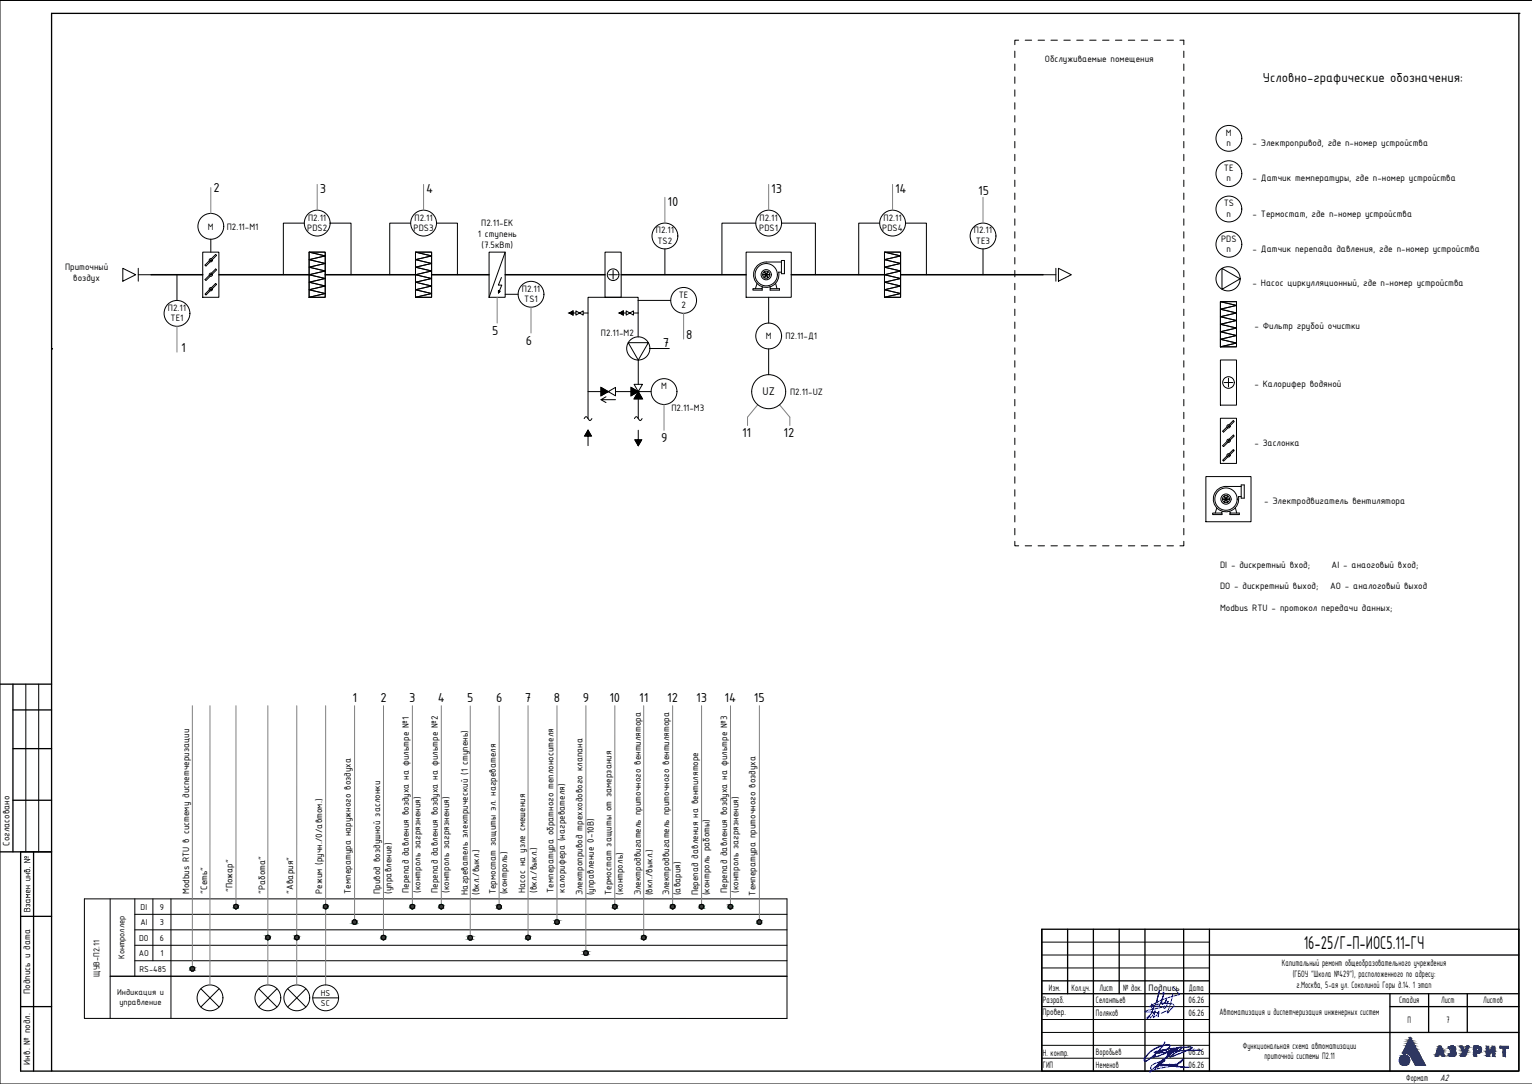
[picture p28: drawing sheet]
<svg xmlns="http://www.w3.org/2000/svg" width="594mm" height="420mm" viewBox="0 0 594 420" stroke-linecap="round" stroke-linejoin="round" font-family="sans-serif">
<defs><g id="words">
<text font-size="7.8" x="505.5" y="367.7">16-25/Г-П-ИОС5.11-ГЧ</text>
<g font-size="5.4">
<text x="489.7" y="31.9">Условно-графические обозначения:</text>
<text x="82.7" y="74.6">2</text>
<text x="124" y="75">3</text>
<text x="165.2" y="75">4</text>
<text x="299.1" y="75">13</text>
<text x="347.1" y="75">14</text>
<text x="379.3" y="75.6">15</text>
<text x="258.8" y="80">10</text>
<text x="190.9" y="129.8">5</text>
<text x="266.1" y="131.4">8</text>
<text x="70.2" y="136.6">1</text>
<text x="203.9" y="133.6">6</text>
<text x="257.1" y="134.3">7</text>
<text x="256.4" y="171.3">9</text>
<text x="287.8" y="169.2">11</text>
<text x="303.8" y="169.2">12</text>
<text x="136.6" y="272.2">1</text>
<text x="147.5" y="272.2">2</text>
<text x="158.7" y="272.2">3</text>
<text x="169.7" y="272.2">4</text>
<text x="181.1" y="272.2">5</text>
<text x="192.3" y="272.2">6</text>
<text x="203.6" y="272.2">7</text>
<text x="214.8" y="272.2">8</text>
<text x="226" y="272.2">9</text>
<text x="236.3" y="272.2">10</text>
<text x="247.9" y="272.2">11</text>
<text x="258.7" y="272.2">12</text>
<text x="270" y="272.2">13</text>
<text x="281" y="272.2">14</text>
<text x="292.4" y="272.2">15</text>
</g>
<text font-size="4.7" x="295.7" y="153.3">UZ</text>
<text font-size="4" x="558.5" y="418.9">А2</text>
<g font-size="3.9">
<text x="405.2" y="24">Обслуживаемые помещения</text>
<text x="475.4" y="52.6">M</text>
<text x="475.6" y="56.6">n</text>
<text x="485.7" y="56.6">- Электропривод, где n-номер устройства</text>
<text x="474.6" y="66.3">TE</text>
<text x="475.6" y="70.3">n</text>
<text x="485.7" y="70.3">- Датчик температуры, где n-номер устройства</text>
<text x="474.5" y="80">TS</text>
<text x="485.7" y="83.9">- Термостат, где n-номер устройства</text>
<text x="80.6" y="89">M</text>
<text x="87.9" y="89">П2.11-М1</text>
<text x="119.1" y="89.5">PDS2</text>
<text x="119.5" y="85.5">П2.11</text>
<text x="160.4" y="89.5">PDS3</text>
<text x="160.7" y="85.5">П2.11</text>
<text x="186.6" y="87.7">П2.11-EK</text>
<text x="294.4" y="89.5">PDS1</text>
<text x="294.6" y="85.5">П2.11</text>
<text x="342.1" y="89.5">PDS4</text>
<text x="342.6" y="85.5">П2.11</text>
<text x="475.6" y="84">n</text>
<text x="185.3" y="91.8">1 ступень</text>
<text x="254.3" y="90.5">П2.11</text>
<text x="255" y="94.5">TS2</text>
<text x="377.7" y="90.5">П2.11</text>
<text x="378.4" y="94.5">ТЕ3</text>
<text x="473.5" y="93.7">PDS</text>
<text x="186.8" y="96.2">(7.5кВт)</text>
<text x="475.6" y="97.7">n</text>
<text x="485.7" y="97.6">- Датчик перепада давления, где n-номер устройства</text>
<text x="25.2" y="104.8">Приточный</text>
<text x="28.4" y="108.9">воздух</text>
<text x="202.4" y="113.1">П2.11</text>
<text x="485.7" y="111">- Насос циркулляционный, где n-номер устройства</text>
<text x="203.3" y="117.1">TS1</text>
<text x="263.2" y="115.4">TE</text>
<text x="264.2" y="119.4">2</text>
<text x="65.1" y="120.5">П2.11</text>
<text x="66.1" y="124.5">ТЕ1</text>
<text x="233" y="130.1">П2.11-М2</text>
<text x="296.9" y="131.5">M</text>
<text x="304.6" y="131.3">П2.11-Д1</text>
<text x="486.4" y="127.5">- Фильтр грубой очистки</text>
<text x="256.4" y="150.8">M</text>
<text x="306.4" y="153.1">П2.11-UZ</text>
<text x="486.4" y="150.1">- Калорифер водяной</text>
<text x="260.3" y="159.4">П2.11-М3</text>
<text x="486.4" y="172.7">- Заслонка</text>
<text x="490.2" y="195.3">- Электродвигатель вентилятора</text>
<text x="473.1" y="220">DI - дискретный вход;</text>
<text x="516.4" y="220">AI - анаоговый вход;</text>
<text x="473.1" y="228.4">DO - дискретный выход;</text>
<text x="515.8" y="228.4">AO - аналоговый выход</text>
<text x="473.1" y="236.7">Modbus RTU - протокол передачи данных;</text>
<text x="3.7" y="327.9" transform="rotate(-90 3.7 327.9)">Согласовано</text>
<text x="11.7" y="336.7" transform="rotate(-90 11.7 336.7)">. №</text>
<text x="73.4" y="346.6" transform="rotate(-90 73.4 346.6)">Modbus RTU в систему диспетчеризации</text>
<text x="80.3" y="346.4" transform="rotate(-90 80.3 346.4)">&quot;Сеть&quot;</text>
<text x="90.1" y="345.9" transform="rotate(-90 90.1 345.9)">&quot;Пожар&quot;</text>
<text x="102.8" y="346.4" transform="rotate(-90 102.8 346.4)">&quot;Работа&quot;</text>
<text x="113.6" y="346.4" transform="rotate(-90 113.6 346.4)">&quot;Авария&quot;</text>
<text x="124.9" y="346.4" transform="rotate(-90 124.9 346.4)">Режим (ручн./0/автом.)</text>
<text x="136" y="346.4" transform="rotate(-90 136 346.4)">Температура наружного воздуха</text>
<text x="147.4" y="346.4" transform="rotate(-90 147.4 346.4)">Привод воздушной заслонки</text>
<text x="151.8" y="346.4" transform="rotate(-90 151.8 346.4)">(управление)</text>
<text x="158.6" y="346.1" transform="rotate(-90 158.6 346.1)">Перепад давления воздуха на фильтре №1</text>
<text x="163" y="346.1" transform="rotate(-90 163 346.1)">(контроль загрязнения)</text>
<text x="169.8" y="346.1" transform="rotate(-90 169.8 346.1)">Перепад давления воздуха на фильтре №2</text>
<text x="174.2" y="346.1" transform="rotate(-90 174.2 346.1)">(контроль загрязнения)</text>
<text x="181.4" y="346.8" transform="rotate(-90 181.4 346.8)">Нагреватель электрический (1 ступень)</text>
<text x="185.8" y="346.8" transform="rotate(-90 185.8 346.8)">(вкл./выкл.)</text>
<text x="192.2" y="346.6" transform="rotate(-90 192.2 346.6)">Термостат защиты эл. нагревателя</text>
<text x="196.6" y="346.6" transform="rotate(-90 196.6 346.6)">(контроль)</text>
<text x="203.7" y="346.1" transform="rotate(-90 203.7 346.1)">Насос на узле смешения</text>
<text x="208.1" y="346.1" transform="rotate(-90 208.1 346.1)">(вкл./выкл.)</text>
<text x="214.7" y="346" transform="rotate(-90 214.7 346)">Температура обратного теплоносителя</text>
<text x="219.1" y="346" transform="rotate(-90 219.1 346)">калорифера (нагревателя)</text>
<text x="225.9" y="347" transform="rotate(-90 225.9 347)">Электропривод трехходового клапана</text>
<text x="230.3" y="347" transform="rotate(-90 230.3 347)">(управление 0-10В)</text>
<text x="237.1" y="346.9" transform="rotate(-90 237.1 346.9)">Термостат защиты от замерзания</text>
<text x="241.5" y="346.9" transform="rotate(-90 241.5 346.9)">(контроль)</text>
<text x="248.5" y="347" transform="rotate(-90 248.5 347)">Электродвигатель приточного вентилятора</text>
<text x="253" y="347" transform="rotate(-90 253 347)">(вкл./выкл.)</text>
<text x="259.5" y="347" transform="rotate(-90 259.5 347)">Электродвигатель приточного вентилятора</text>
<text x="263.9" y="347" transform="rotate(-90 263.9 347)">(авария)</text>
<text x="270.7" y="347" transform="rotate(-90 270.7 347)">Перепад давления на вентиляторе</text>
<text x="275.1" y="347" transform="rotate(-90 275.1 347)">(контроль работы)</text>
<text x="281.9" y="346.1" transform="rotate(-90 281.9 346.1)">Перепад давления воздуха на фильтре №3</text>
<text x="286.3" y="346.1" transform="rotate(-90 286.3 346.1)">(контроль загрязнения)</text>
<text x="293" y="347.1" transform="rotate(-90 293 347.1)">Температура приточного воздуха</text>
<text x="11.7" y="353.6" transform="rotate(-90 11.7 353.6)">Взамен инв</text>
<text x="497.1" y="374.2">Капитальный ремонт общеобразовательного учреждения</text>
<text x="406.8" y="383.9">Изм.</text>
<text x="415.5" y="383.9">Кол.уч.</text>
<text x="426.4" y="383.9">Лист</text>
<text x="435.5" y="383.9">№ док.</text>
<text x="445.4" y="383.9">Подпись</text>
<text x="461" y="383.9">Дата</text>
<text x="501.3" y="378.7">(ГБОУ &quot;Школа №429&quot;), расположенного по адресу:</text>
<text x="502.8" y="382.8">г.Москва, 5-ая ул. Соколиной Горы д.14. 1 этап</text>
<text x="11.7" y="385.2" transform="rotate(-90 11.7 385.2)">Подпись и дата</text>
<text x="404.4" y="388.9">Разраб.</text>
<text x="425" y="388.9">Селантьев</text>
<text x="460.9" y="388.9">06.26</text>
<text x="542.5" y="388.9">Стадия</text>
<text x="558.9" y="388.9">Лист</text>
<text x="575.1" y="388.9">Листов</text>
<text x="404.2" y="393.6">Провер.</text>
<text x="425" y="393.9">Поляков</text>
<text x="460.9" y="393.9">06.26</text>
<text x="472.9" y="393.6">Автоматизация и диспетчеризация инженерных систем</text>
<text x="545.8" y="396.4">П</text>
<text x="560.9" y="396.4">7</text>
<text x="482" y="406.5">Функциональная схема автоматизации</text>
<text x="11.7" y="412.7" transform="rotate(-90 11.7 412.7)">Инв. № подл.</text>
<text x="404.4" y="413.9">ГИП</text>
<text x="404.4" y="409.2">Н. контр.</text>
<text x="425" y="408.9">Воробьев</text>
<text x="425" y="413.9">Неменов</text>
<text x="460.9" y="408.9">06.26</text>
<text x="460.9" y="413.9">06.26</text>
<text x="490.3" y="410.6">приточной системы П2.11</text>
<text x="545.3" y="418.9">Формат</text>
</g>
<g font-size="3.6">
<text x="54.5" y="352.6">DI</text>
<text x="62" y="352.6">9</text>
<text x="54.4" y="358.5">AI</text>
<text x="62" y="358.5">3</text>
<text x="54" y="364.6">DO</text>
<text x="62" y="364.6">6</text>
<text x="48.3" y="371.8" transform="rotate(-90 48.3 371.8)">Контроллер</text>
<text x="53.8" y="370.5">AO</text>
<text x="62.2" y="370.5">1</text>
<text x="54.1" y="376.6">RS-485</text>
<text x="38.6" y="378.7" transform="rotate(-90 38.6 378.7)">ЩУВ-П2.11</text>
<text x="45.4" y="385.5">Индикация и</text>
<text x="46.3" y="389.4">управление</text>
<text x="124.4" y="386.1">HS</text>
<text x="124.5" y="389.8">SC</text>
</g>
</g></defs>
<!-- layer: Equipment -->
<g fill="none" stroke="#000" stroke-width=".39">
<path d="M78.6 97.7h6.3v17.5h-6.3zM119.9 97.7h6.2v17.5h-6.2zM119.9 97.7l6.2 1.5-6.2 1.4 6.2 1.5-6.2 1.5 6.2 1.4-6.2 1.5 6.2 1.5-6.2 1.4 6.2 1.4-6.2 1.5 6.2 1.5-6.2 1.4M161.1 97.7h6.3v17.5h-6.3zM161.1 97.7l6.3 1.5-6.3 1.4 6.3 1.5-6.3 1.5 6.3 1.4-6.3 1.5 6.3 1.5-6.3 1.4 6.3 1.4-6.3 1.5 6.3 1.5-6.3 1.4M189.7 97.7h6.2v17.5h-6.2zM234.6 97.7h6.3v17.5h-6.3zM343 97.7h6.2v17.5h-6.2zM343 97.7l6.2 1.5-6.2 1.4 6.2 1.5-6.2 1.5 6.2 1.4-6.2 1.5 6.2 1.5-6.2 1.4 6.2 1.4-6.2 1.5 6.2 1.5-6.2 1.4M81.2 106.7l-1.7 1.7 .4 .3 1.6-1.6M81.2 112.3l-1.7 1.7 .4 .4 1.6-1.7M81.2 101.1l-1.7 1.6 .4 .4 1.6-1.6"/>
<path d="M82 111.5l1.6-1.6 .4 .3-1.7 1.7M82 105.9l1.6-1.7 .4 .4-1.7 1.7M82 100.3l1.6-1.7 .4 .4-1.7 1.6M236.1 106.5h3.3M237.7 104.8v3.4M473.2 116.9h6.3v17.5h-6.3zM473.2 116.9l6.3 1.5-6.3 1.4 6.3 1.5-6.3 1.5 6.3 1.4-6.3 1.5 6.3 1.4-6.3 1.5 6.3 1.4-6.3 1.5 6.3 1.5-6.3 1.4M473.2 139.5h6.3v17.5h-6.3zM474.7 148.3h3.3M476.4 146.6v3.4M473.2 162.1h6.3v17.5h-6.3zM475.8 171.1l-1.7 1.7 .4 .3 1.6-1.6"/>
<path d="M475.8 176.7l-1.7 1.7 .4 .4 1.6-1.7M475.8 165.5l-1.7 1.6 .4 .4 1.6-1.7M476.6 175.9l1.7-1.7 .3 .4-1.7 1.7M476.6 170.3l1.7-1.7 .3 .4-1.7 1.6M476.6 164.7l1.7-1.7 .3 .4-1.7 1.6"/>
<circle cx="81.8" cy="100.8" r=".62"/>
<circle cx="81.8" cy="106.5" r=".62"/>
<circle cx="81.8" cy="112.1" r=".62"/>
<circle cx="81.8" cy="106.5" r=".18"/>
<circle cx="81.8" cy="112.1" r=".18"/>
<circle cx="81.8" cy="100.8" r=".18"/>
<circle cx="237.8" cy="106.5" r="2.25"/>
<circle cx="476.4" cy="148.3" r="2.25"/>
<circle cx="476.4" cy="165.2" r=".62"/>
<circle cx="476.4" cy="170.9" r=".62"/>
<circle cx="476.4" cy="176.5" r=".62"/>
<circle cx="476.4" cy="176.5" r=".18"/>
<circle cx="476.4" cy="170.9" r=".18"/>
<circle cx="476.4" cy="165.2" r=".18"/>
</g>
<!-- layer: 0 -->
<g fill="none" stroke="#000" stroke-width=".39">
<path d="M594 .2h-594v420h594M81.7 92.7v5M195.9 97.7l-6.2 17.5M289.3 97.7h17.5v17.5h-17.5zM194.5 107.5l-1.2 3h1.3l-1.3 3.1v-1l.4 .1-.4-.1v1l.7-.7-.3-.2M195.9 114.1h5M292 111.9h3.6v.6h-3.6zM293.6 109.9l-.7 2M295.7 111.2l-.4 .7M296.5 105.2l.6 1M296.5 105.2h1.2M296.8 106.6h-1.1l.6 1 .6-.9"/>
<path d="M296.9 106.3l-.6-1-.6 1.1h1.1M297.1 106.8l-.6 .9M297.2 106.8l.5 .9h-1.2M297.3 106.3l.6-1 .6 1.1h-1.1M297.4 106.6h1.1l-.6 1-.6-.9M297.7 105.2l-.5 1M298.5 111.2l.4 .7M298.6 111.9h3.7v.6h-3.7zM300.8 109.8l.5 2.1M301.9 105.5h1.1M303 101.6h-5.9a4.9 4.9 0 0 0-4.9 5.2 4.9 4.9 0 0 0 5.6 4.6 4.9 4.9 0 0 0 4.1-5.9M303 101h1.2v5.1h-1.2z"/>
<path d="M473.9 104l7 4.1-7 4zM220.8 121.3l1.4-.8v1.6zM222.2 121.3h1.1M223.3 120.5l1.4 .8 1.4-.8v1.6l-1.4-.8-1.4 .8zM226.1 121.3h1.9M240.3 121.3l1.4-.8v1.6zM241.7 121.3h1.1M242.8 120.5l1.4 .8 1.4-.8v1.6l-1.4-.8-1.4 .8zM243.6 132.8h7.8l-3.9 6.8zM245.6 121.3h1.9M247.5 130.6v-15.4h-19.5v47M247.5 139.6v9.4"/>
<path d="M251.9 135.1h7.6M228 151.8h5M233 150.2l2.9 1.6 2.8-1.6v3.2l-2.8-1.6-2.9 1.6zM233 154.9l2 1.1M235 153.8l-2 1.1h5.7M238.7 151.8h6M245.9 149h3.2l-1.6 2.8 1.6 2.8h-3.2l1.6-2.8zM247.5 151.8l-2.8-1.6v3.2l2.8-1.6h5M247.5 154.7v7.5M226.5 162.2l.9-.7 1.4 1.5 .7-.8M228 166.8l-1.3 2.2h2.6l-1.3-2.2v5.9M246 162.2l.8-.7 1.5 1.5 .7-.8"/>
<path d="M247.5 166.8v5.9l1.3-2.2h-2.6l1.3 2.2M467.6 184.7h17.5v17.5h-17.5zM470.2 198.9h3.7v.6h-3.7zM471.8 196.9l-.6 2M474 193.4h1.1M474 198.2l-.4 .7M475.1 193.6h-1.1l.6 1 .6-.9M475.2 193.3l-.6-1-.6 1.1M475.3 193.2l-.5-1h1.2l-.5 1M475.3 193.8l-.5 .9h1.2l-.5-.9M475.6 193.3l.6-1 .6 1.1M475.7 193.6h1.1l-.6 1-.6-.9"/>
<path d="M475.7 193.4h1.1M476.8 198.2l.4 .7M476.9 198.9h3.7v.6h-3.7zM479 196.8l.6 2.1M480.2 192.5h1.1M481.3 188.6l-5.9-.1a4.9 4.9 0 0 0-4.9 5.3 4.9 4.9 0 0 0 5.6 4.5 4.9 4.9 0 0 0 4.1-5.8M481.3 188h1.2v5.1h-1.2zM32.7 348.4h272.5v46.4l-272.5-.1zM42.7 348.4v46.3M52.3 354.4h252.9M52.3 348.4v30M59.3 348.4v24"/>
<path d="M66.3 348.4v46.3M42.7 378.4h262.5M52.3 360.4h252.9M52.3 366.4h252.9M52.3 372.4h252.9"/>
<circle cx="476.5" cy="53.6" r="5"/>
<circle cx="476.5" cy="67.3" r="5"/>
<circle cx="81.8" cy="87.7" r="5"/>
<circle cx="123" cy="86.5" r="5"/>
<circle cx="164.3" cy="86.5" r="5"/>
<circle cx="257.8" cy="91.5" r="5"/>
<circle cx="298.1" cy="86.5" r="5"/>
<circle cx="346.1" cy="86.5" r="5"/>
<circle cx="381.2" cy="91.5" r="5"/>
<circle cx="476.5" cy="94.7" r="5"/>
<circle cx="476.5" cy="81" r="5"/>
<circle cx="205.9" cy="114.1" r="5"/>
<circle cx="265.1" cy="116.4" r="5"/>
<circle cx="297.1" cy="106.5" r="4.3"/>
<circle cx="297.1" cy="106.5" r="1.98"/>
<circle cx="297.1" cy="106.5" r=".29"/>
<circle cx="476.2" cy="108.1" r="4.7"/>
<circle cx="68.6" cy="121.5" r="5"/>
<circle cx="247.5" cy="135.1" r="4.5"/>
<circle cx="298.1" cy="130.2" r="5"/>
<circle cx="257.5" cy="151.8" r="5"/>
<circle cx="475.4" cy="193.5" r="4.3"/>
<circle cx="475.4" cy="193.5" r="1.98"/>
<circle cx="475.4" cy="193.5" r=".29"/>
</g>
<g fill="none" stroke="#000" stroke-width=".39">
<path d="M393.5 19.8v2.5M395 15.6h-1.5v1.7M397.6 15.6h2.4M402.5 15.6h2.5M407.5 15.6h2.5M412.5 15.6h2.5M417.5 15.6h2.5M422.6 15.6h2.4M427.5 15.6h2.5M432.5 15.6h2.5M437.5 15.6h2.5M442.5 15.6h2.6"/>
<path d="M447.5 15.6h2.5M452.5 15.6h2.5M457.5 15.6h1.6v1.7M459.1 19.8v2.5M393.5 24.8v2.5M393.5 29.8v2.5M393.5 34.8v2.5M393.5 39.8v2.5M459.1 24.8v2.5M459.1 29.8v2.5M459.1 34.8v2.5M459.1 39.8v2.5"/>
<path d="M393.5 44.8v2.5M393.5 49.8v2.5M393.5 54.8v2.5M393.5 59.8v2.5M459.1 44.8v2.5M459.1 49.8v2.5M459.1 54.8v2.5M459.1 59.8v2.5M393.5 64.8v2.5M393.5 69.8v2.5M393.5 74.8v2.5M393.5 79.8v2.5"/>
<path d="M459.1 64.8v2.5M459.1 69.8v2.5M459.1 74.8v2.5M459.1 79.8v2.5M393.5 84.8v2.5M393.5 89.8v2.5M393.5 94.8v2.5M393.5 99.8v2.5M459.1 84.8v2.5M459.1 89.8v2.5M459.1 94.8v2.5M459.1 99.8v2.5"/>
<path d="M47.6 104l5 2.5-5 2.5zM53.6 106.5h5M53.6 104v5M393.5 104.8v2.5M393.5 109.8v2.5M393.5 114.8v2.5M393.5 119.8v2.5M404.4 106.5h5M409.4 104v5M410.4 104l5 2.5-5 2.5zM459.1 104.8v2.5M459.1 109.8v2.5"/>
<path d="M459.1 114.8v2.5M459.1 119.8v2.5M393.5 124.8v2.5M393.5 129.8v2.5M393.5 134.8v2.5M393.5 139.8v2.5M459.1 124.8v2.5M459.1 129.8v2.5M459.1 134.8v2.5M459.1 139.8v2.5M393.5 144.8v2.5M393.5 149.8v2.5"/>
<path d="M393.5 154.8v2.5M393.5 159.8v2.5M459.1 144.8v2.5M459.1 149.8v2.5M459.1 154.8v2.5M459.1 159.8v2.5M393.5 164.8v2.5M393.5 169.8v2.5M393.5 174.8v2.5M393.5 179.8v2.5M459.1 164.8v2.5M459.1 169.8v2.5"/>
<path d="M459.1 174.8v2.5M459.1 179.8v2.5M393.5 184.8v2.5M393.5 189.8v2.5M393.5 194.8v2.5M393.5 199.8v2.5M459.1 184.8v2.5M459.1 189.8v2.5M459.1 194.8v2.5M459.1 199.8v2.5M393.5 209.8v1.8h1.5M393.5 204.8v2.5"/>
<path d="M397.6 211.6h2.4M402.5 211.6h2.5M407.5 211.6h2.5M412.5 211.6h2.5M417.5 211.6h2.5M422.6 211.6h2.4M427.5 211.6h2.5M432.5 211.6h2.5M437.5 211.6h2.5M442.5 211.6h2.6M447.5 211.6h2.5M452.5 211.6h2.5"/>
<path d="M459.1 209.8v1.8h-1.6M459.1 204.8v2.5M77.9 383.2l7.1 7.1M85 383.2l-7.1 7.1M100.3 383.2l7.1 7.1M107.4 383.2l-7.1 7.1M111.5 383.2l7.1 7.1M118.6 383.2l-7.1 7.1M121.3 386.8h10"/>
<circle cx="298.1" cy="151.8" r="6.6"/>
<circle cx="91.5" cy="351.4" r=".86"/>
<circle cx="126.3" cy="351.4" r=".86"/>
<circle cx="137.5" cy="357.4" r=".86"/>
<circle cx="159.9" cy="351.4" r=".86"/>
<circle cx="171.1" cy="351.4" r=".86"/>
<circle cx="193.6" cy="351.5" r=".86"/>
<circle cx="216" cy="357.4" r=".86"/>
<circle cx="238.4" cy="351.4" r=".86"/>
<circle cx="260.8" cy="351.4" r=".86"/>
<circle cx="272.1" cy="351.4" r=".86"/>
<circle cx="283.3" cy="351.4" r=".86"/>
<circle cx="294.5" cy="357.4" r=".86"/>
<circle cx="74.6" cy="375.5" r=".86"/>
<circle cx="103.9" cy="363.4" r=".86"/>
<circle cx="115.1" cy="363.4" r=".86"/>
<circle cx="148.7" cy="363.4" r=".86"/>
<circle cx="182.4" cy="363.5" r=".86"/>
<circle cx="204.8" cy="363.4" r=".86"/>
<circle cx="227.2" cy="369.4" r=".86"/>
<circle cx="249.6" cy="363.4" r=".86"/>
<circle cx="81.4" cy="386.8" r="5"/>
<circle cx="103.9" cy="386.8" r="5"/>
<circle cx="115.1" cy="386.8" r="5"/>
<circle cx="126.3" cy="386.8" r="5"/>
</g>
<!-- layer: 0 -->
<path d="M81.7 72.7v10M123 71.5v10M164.3 71.5v10M257.8 76.5v10M298.1 71.5v10M346.1 71.5v10M381.2 76.5v10M192.8 115.2v10M205.9 119.1v10M68.6 126.5v10M265.1 121.4v10M257.5 156.8v10" fill="none" stroke="#808080" stroke-width=".39"/>
<path d="M58.6 106.5h20M84.9 106.5h35M126.1 106.5h35M167.4 106.5h22.3M195.9 106.5h38.7M240.9 106.5h48.4M306.8 106.5h36.2M349.2 106.5h55.2" fill="none" stroke="#000" stroke-width=".59"/>
<g fill="none" stroke="#000" stroke-width=".39">
<path d="M118 86.5h-8.1v20M128 86.5h8.1v20M159.2 86.5h-8.1v20M169.2 86.5h8.2v20M257.8 96.5v10M293.1 86.5h-13.1v20M303.1 86.5h13.1v20M341.1 86.5h-8.1v20M351.1 86.5h8.1v20M381.2 96.5v10M68.6 106.5v10M247.4 116.4h12.7"/>
<path d="M298.1 115.2v10M298.1 135.2v10"/>
</g>
<g fill="none" stroke="#808080" stroke-width=".39">
<path d="M74.6 273.5v102M81.4 273.5v108.3M91.5 273.5v77.3M103.9 273.5v108.3M115.1 273.5v108.3M126.3 273.5v108.3M137.5 273.5v83M148.7 273.5v89M159.9 273.5v77M171.1 273.5v77M182.4 273.6v89M193.6 273.6l-.1 77"/>
<path d="M204.8 273.5v89M216 273.5v83M227.2 273.5v95M238.4 273.5v77M249.6 273.5v89M260.8 273.5v77M272.1 273.5v77M283.3 273.6v76.9M294.5 273.5v83"/>
</g>
<g fill="#136734" stroke="#136734" stroke-width=".39">
<path d="M115 362.5l.3 .1zM114.8 362.6h.5z"/>
<path d="M114.8 362.6h.7zM114.7 362.6h.8z"/>
<path d="M114.7 362.6l.9 .1zM114.6 362.7h1z"/>
<path d="M114.6 362.7l1.1 .1zM114.4 362.8h1.3z"/>
<path d="M114.4 362.8l1.4 .1zM114.4 362.8l1.4 .1z"/>
<path d="M114.3 362.9l1.6 .2zM114.3 362.9l1.6 .2z"/>
<path d="M114.3 363.1l1.6 .1zM114.3 363.1l1.6 .1z"/>
<path d="M114.2 363.2l1.7 .2zM114.2 363.2l1.7 .2z"/>
<path d="M114.2 363.4l1.7 .2zM114.2 363.4l1.7 .2z"/>
<path d="M114.2 363.6h1.7zM114.2 363.6l1.7 .1z"/>
<path d="M114.3 363.7h1.6zM114.3 363.7l1.5 .2z"/>
<path d="M114.3 363.9h1.5zM114.3 363.9l1.4 .1z"/>
<path d="M114.4 364h1.3zM114.4 364l1.2 .1z"/>
<path d="M114.6 364.1h1zM114.6 364.1l.9 .1z"/>
<path d="M114.7 364.2h.8zM114.7 364.2h.6z"/>
<path d="M114.8 364.2h.5zM114.8 364.2l.3 .1z"/>
<path d="M103.8 362.5l.3 .1zM103.6 362.6h.5z"/>
<path d="M103.6 362.6h.6zM103.5 362.6h.7z"/>
<path d="M103.5 362.6l.9 .1zM103.3 362.7h1.1z"/>
<path d="M103.3 362.7l1.2 .1zM103.2 362.8h1.3z"/>
<path d="M103.2 362.8l1.4 .1zM103.2 362.8l1.4 .1z"/>
<path d="M103.1 362.9l1.6 .2zM103.1 362.9l1.6 .2z"/>
<path d="M103 363.1l1.7 .1zM103 363.1l1.7 .1z"/>
<path d="M103 363.2l1.7 .2zM103 363.2l1.7 .2z"/>
<path d="M103 363.4h1.7zM103 363.4l1.7 .2z"/>
<path d="M103 363.6h1.7zM103 363.6l1.7 .1z"/>
<path d="M103 363.7h1.7zM103 363.7l1.6 .2z"/>
<path d="M103.1 363.9h1.5zM103.1 363.9l1.4 .1z"/>
<path d="M103.2 364h1.3zM103.2 364l1.2 .1z"/>
<path d="M103.3 364.1h1.1zM103.3 364.1l.9 .1z"/>
<path d="M103.5 364.2h.7zM103.5 364.2h.6z"/>
<path d="M103.6 364.2h.5zM103.6 364.2l.3 .1z"/>
<path d="M74.5 374.7h.3zM74.4 374.7h.4z"/>
<path d="M74.4 374.7h.6zM74.2 374.7h.8z"/>
<path d="M74.2 374.7l.9 .1zM74.1 374.8h1z"/>
<path d="M74.1 374.8l1.1 .1zM74 374.9h1.2z"/>
<path d="M74 374.9l1.3 .2zM74 374.9l1.3 .2z"/>
<path d="M73.9 375.1l1.5 .1zM73.9 375.1l1.5 .1z"/>
<path d="M73.8 375.2l1.7 .1zM73.8 375.2l1.7 .1z"/>
<path d="M73.7 375.3l1.8 .2zM73.7 375.3l1.8 .2z"/>
<path d="M73.7 375.5l1.8 .2zM73.7 375.5l1.8 .2z"/>
<path d="M73.7 375.7h1.8zM73.7 375.7l1.7 .1z"/>
<path d="M73.8 375.8h1.6zM73.8 375.8l1.5 .2z"/>
<path d="M73.9 376h1.4zM73.9 376l1.3 .1z"/>
<path d="M74 376.1h1.2zM74 376.1l1.1 .1z"/>
<path d="M74.1 376.2h1zM74.1 376.2l.9 .1z"/>
<path d="M74.2 376.3h.8zM74.2 376.3h.6z"/>
<path d="M74.4 376.3h.4zM74.4 376.3l.3 .1z"/>
<path d="M137.4 356.5l.3 .1zM137.2 356.6h.5z"/>
<path d="M137.2 356.6h.7zM137.1 356.6h.8z"/>
<path d="M137.1 356.6l.9 .1zM137 356.7h1z"/>
<path d="M137 356.7l1.1 .1zM136.8 356.8h1.3z"/>
<path d="M136.8 356.8l1.4 .1zM136.8 356.8l1.4 .1z"/>
<path d="M136.8 356.9l1.5 .2zM136.8 356.9l1.5 .2z"/>
<path d="M136.7 357.1l1.6 .1zM136.7 357.1l1.6 .1z"/>
<path d="M136.6 357.2l1.8 .2zM136.6 357.2l1.8 .2z"/>
<path d="M136.6 357.4h1.8zM136.6 357.4l1.7 .1z"/>
<path d="M136.6 357.5h1.7zM136.6 357.5l1.7 .2z"/>
<path d="M136.7 357.7h1.6zM136.7 357.7l1.5 .1z"/>
<path d="M136.8 357.8h1.4zM136.8 357.8l1.3 .2z"/>
<path d="M136.8 358h1.3zM136.8 358l1.2 .1z"/>
<path d="M137 358.1h1zM137 358.1l.9 .1z"/>
<path d="M137.1 358.2h.8zM137.1 358.2h.6z"/>
<path d="M137.2 358.2h.5zM137.2 358.2l.4 .1z"/>
<path d="M148.6 362.5l.3 .1zM148.5 362.6h.4z"/>
<path d="M148.5 362.6h.6zM148.3 362.6h.8z"/>
<path d="M148.3 362.6l.9 .1zM148.2 362.7h1z"/>
<path d="M148.2 362.7l1.2 .1zM148.1 362.8h1.3z"/>
<path d="M148.1 362.8l1.3 .1zM148.1 362.8l1.3 .1z"/>
<path d="M148 362.9l1.5 .2zM148 362.9l1.5 .2z"/>
<path d="M147.9 363.1l1.7 .1zM147.9 363.1l1.7 .1z"/>
<path d="M147.8 363.2l1.8 .2zM147.8 363.2l1.8 .2z"/>
<path d="M147.8 363.4l1.8 .2zM147.8 363.4l1.8 .2z"/>
<path d="M147.8 363.6h1.8zM147.8 363.6l1.7 .1z"/>
<path d="M147.9 363.7h1.6zM147.9 363.7l1.5 .2z"/>
<path d="M148 363.9h1.4zM148 363.9l1.4 .1z"/>
<path d="M148.1 364h1.3zM148.1 364l1.1 .1z"/>
<path d="M148.2 364.1h1zM148.2 364.1l.9 .1z"/>
<path d="M148.3 364.2h.8zM148.3 364.2h.6z"/>
<path d="M148.5 364.2h.4zM148.5 364.2l.3 .1z"/>
<path d="M159.8 350.5l.3 .1zM159.7 350.6h.4z"/>
<path d="M159.7 350.6h.6zM159.5 350.6h.8z"/>
<path d="M159.5 350.6l.9 .1zM159.4 350.7h1z"/>
<path d="M159.4 350.7l1.1 .1zM159.4 350.7l1.1 .1z"/>
<path d="M159.3 350.8l1.4 .1zM159.3 350.8l1.4 .1z"/>
<path d="M159.2 350.9l1.5 .2zM159.2 350.9l1.5 .2z"/>
<path d="M159.1 351.1l1.7 .1zM159.1 351.1l1.7 .1z"/>
<path d="M159.1 351.2l1.7 .2zM159.1 351.2l1.7 .2z"/>
<path d="M159 351.4h1.8zM159 351.4l1.8 .2z"/>
<path d="M159.1 351.6h1.7zM159.1 351.6l1.6 .1z"/>
<path d="M159.1 351.7h1.6zM159.1 351.7l1.6 .2z"/>
<path d="M159.2 351.9h1.5zM159.2 351.9l1.3 .1z"/>
<path d="M159.3 352h1.2zM159.3 352l1.1 .1z"/>
<path d="M159.4 352.1h1zM159.4 352.1l.9 .1z"/>
<path d="M159.5 352.2h.8zM159.5 352.2h.6z"/>
<path d="M159.7 352.2h.4zM159.7 352.2l.3 .1z"/>
<path d="M171 350.5l.4 .1zM170.9 350.6h.5z"/>
<path d="M170.9 350.6h.6zM170.8 350.6h.7z"/>
<path d="M170.8 350.6l.9 .1zM170.6 350.7h1.1z"/>
<path d="M170.6 350.7l1.2 .1zM170.6 350.7l1.2 .1z"/>
<path d="M170.5 350.8l1.4 .1zM170.5 350.8l1.4 .1z"/>
<path d="M170.4 350.9l1.5 .2zM170.4 350.9l1.5 .2z"/>
<path d="M170.3 351.1l1.7 .1zM170.3 351.1l1.7 .1z"/>
<path d="M170.3 351.2l1.7 .2zM170.3 351.2l1.7 .2z"/>
<path d="M170.3 351.4h1.7zM170.3 351.4l1.7 .2z"/>
<path d="M170.3 351.6h1.7zM170.3 351.6l1.6 .1z"/>
<path d="M170.3 351.7h1.6zM170.3 351.7l1.6 .2z"/>
<path d="M170.4 351.9h1.5zM170.4 351.9l1.4 .1z"/>
<path d="M170.5 352h1.3zM170.5 352l1.2 .1z"/>
<path d="M170.6 352.1h1.1zM170.6 352.1l.9 .1z"/>
<path d="M170.8 352.2h.7zM170.8 352.2h.6z"/>
<path d="M170.9 352.2h.5zM170.9 352.2l.3 .1z"/>
<path d="M204.7 362.5l.3 .1zM204.5 362.6h.5z"/>
<path d="M204.5 362.6h.6zM204.4 362.6h.7z"/>
<path d="M204.4 362.6l.9 .1zM204.2 362.7h1.1z"/>
<path d="M204.2 362.7l1.2 .1zM204.2 362.7l1.2 .1z"/>
<path d="M204.1 362.8l1.4 .1zM204.1 362.8l1.4 .1z"/>
<path d="M204 362.9l1.6 .2zM204 362.9l1.6 .2z"/>
<path d="M204 363.1l1.6 .1zM204 363.1l1.6 .1z"/>
<path d="M203.9 363.2l1.7 .2zM203.9 363.2l1.7 .2z"/>
<path d="M203.9 363.4h1.7zM203.9 363.4l1.7 .2z"/>
<path d="M203.9 363.6h1.7zM203.9 363.6l1.7 .1z"/>
<path d="M204 363.7h1.6zM204 363.7l1.5 .2z"/>
<path d="M204 363.9h1.5zM204 363.9l1.4 .1z"/>
<path d="M204.1 364h1.3zM204.1 364l1.2 .1z"/>
<path d="M204.2 364.1h1.1zM204.2 364.1l.9 .1z"/>
<path d="M204.4 364.2h.7zM204.4 364.2h.6z"/>
<path d="M204.5 364.2h.5zM204.5 364.2l.4 .1z"/>
<path d="M215.9 356.5l.3 .1zM215.8 356.6h.4z"/>
<path d="M215.8 356.6h.6zM215.6 356.6h.8z"/>
<path d="M215.6 356.6l.9 .1zM215.5 356.7h1z"/>
<path d="M215.5 356.7l1.1 .1zM215.5 356.7l1.1 .1z"/>
<path d="M215.3 356.8l1.4 .2zM215.3 356.8l1.4 .2z"/>
<path d="M215.2 357l1.6 .1zM215.2 357l1.6 .1z"/>
<path d="M215.2 357.1l1.6 .2zM215.2 357.1l1.6 .2z"/>
<path d="M215.1 357.3l1.8 .1zM215.1 357.3l1.8 .1z"/>
<path d="M215.1 357.4h1.8zM215.1 357.4l1.7 .2z"/>
<path d="M215.1 357.6h1.7zM215.1 357.6l1.7 .1z"/>
<path d="M215.2 357.7h1.6zM215.2 357.7l1.5 .2z"/>
<path d="M215.2 357.9h1.5zM215.2 357.9l1.4 .1z"/>
<path d="M215.3 358h1.3zM215.3 358l1.2 .1z"/>
<path d="M215.5 358.1h1zM215.5 358.1l.9 .1z"/>
<path d="M215.6 358.2h.8zM215.6 358.2h.6z"/>
<path d="M215.8 358.2h.4zM215.8 358.2l.3 .1z"/>
<path d="M227.1 368.5l.3 .1zM226.9 368.6h.5z"/>
<path d="M226.9 368.6h.7zM226.8 368.6h.8z"/>
<path d="M226.8 368.6l.9 .1zM226.7 368.7h1z"/>
<path d="M226.7 368.7l1.1 .1zM226.5 368.8h1.3z"/>
<path d="M226.5 368.8l1.4 .1zM226.5 368.8l1.4 .1z"/>
<path d="M226.5 368.9l1.5 .2zM226.5 368.9l1.5 .2z"/>
<path d="M226.4 369.1l1.6 .2zM226.4 369.1l1.6 .2z"/>
<path d="M226.3 369.3l1.7 .1zM226.3 369.3l1.7 .1z"/>
<path d="M226.3 369.4l1.7 .2zM226.3 369.4l1.7 .2z"/>
<path d="M226.3 369.6h1.7zM226.3 369.6l1.7 .1z"/>
<path d="M226.4 369.7h1.6zM226.4 369.7l1.5 .2z"/>
<path d="M226.5 369.9h1.4zM226.5 369.9l1.3 .1z"/>
<path d="M226.5 370h1.3zM226.5 370l1.2 .1z"/>
<path d="M226.7 370.1h1zM226.7 370.1l.9 .1z"/>
<path d="M226.8 370.2h.8zM226.8 370.2h.6z"/>
<path d="M226.9 370.2h.5zM226.9 370.2l.4 .1z"/>
<path d="M238.3 350.5l.3 .1zM238.2 350.6h.4z"/>
<path d="M238.2 350.6h.6zM238 350.6h.8z"/>
<path d="M238 350.6l.9 .1zM237.9 350.7h1z"/>
<path d="M237.9 350.7l1.2 .1zM237.8 350.8h1.3z"/>
<path d="M237.8 350.8l1.3 .1zM237.8 350.8l1.3 .1z"/>
<path d="M237.7 350.9l1.5 .2zM237.7 350.9l1.5 .2z"/>
<path d="M237.6 351.1l1.7 .1zM237.6 351.1l1.7 .1z"/>
<path d="M237.6 351.2l1.7 .2zM237.6 351.2l1.7 .2z"/>
<path d="M237.5 351.4l1.8 .2zM237.5 351.4l1.8 .2z"/>
<path d="M237.6 351.6h1.7zM237.6 351.6l1.6 .1z"/>
<path d="M237.6 351.7h1.6zM237.6 351.7l1.5 .2z"/>
<path d="M237.7 351.9h1.4zM237.7 351.9l1.4 .1z"/>
<path d="M237.8 352h1.3zM237.8 352l1.1 .1z"/>
<path d="M237.9 352.1h1zM237.9 352.1l.9 .1z"/>
<path d="M238 352.2h.8zM238 352.2h.6z"/>
<path d="M238.2 352.2h.4zM238.2 352.2l.3 .1z"/>
<path d="M91.4 350.5l.3 .1zM91.3 350.6h.4z"/>
<path d="M91.3 350.6h.6zM91.1 350.6h.8z"/>
<path d="M91.1 350.6l.9 .1zM91 350.7h1z"/>
<path d="M91 350.7l1.1 .1zM91 350.7l1.1 .1z"/>
<path d="M90.9 350.8l1.3 .1zM90.9 350.8l1.3 .1z"/>
<path d="M90.8 350.9l1.5 .2zM90.8 350.9l1.5 .2z"/>
<path d="M90.7 351.1l1.7 .1zM90.7 351.1l1.7 .1z"/>
<path d="M90.7 351.2l1.7 .2zM90.7 351.2l1.7 .2z"/>
<path d="M90.6 351.4h1.8zM90.6 351.4l1.8 .2z"/>
<path d="M90.7 351.6h1.7zM90.7 351.6l1.6 .1z"/>
<path d="M90.7 351.7h1.6zM90.7 351.7l1.5 .2z"/>
<path d="M90.8 351.9h1.4zM90.8 351.9l1.3 .1z"/>
<path d="M90.9 352h1.2zM90.9 352l1.1 .1z"/>
<path d="M91 352.1h1zM91 352.1l.9 .1z"/>
<path d="M91.1 352.2h.8zM91.1 352.2h.6z"/>
<path d="M91.3 352.2h.4zM91.3 352.2l.3 .1z"/>
<path d="M126.2 350.5l.3 .1zM126 350.6h.5z"/>
<path d="M126 350.6h.7zM125.9 350.6h.8z"/>
<path d="M125.9 350.6l.9 .1zM125.8 350.7h1z"/>
<path d="M125.8 350.7l1.1 .1zM125.8 350.7l1.1 .1z"/>
<path d="M125.6 350.8l1.4 .1zM125.6 350.8l1.4 .1z"/>
<path d="M125.5 350.9l1.6 .2zM125.5 350.9l1.6 .2z"/>
<path d="M125.5 351.1l1.6 .1zM125.5 351.1l1.6 .1z"/>
<path d="M125.4 351.2l1.7 .2zM125.4 351.2l1.7 .2z"/>
<path d="M125.4 351.4h1.7zM125.4 351.4l1.7 .2z"/>
<path d="M125.4 351.6h1.7zM125.4 351.6l1.7 .1z"/>
<path d="M125.5 351.7h1.6zM125.5 351.7l1.5 .2z"/>
<path d="M125.5 351.9h1.5zM125.5 351.9l1.4 .1z"/>
<path d="M125.6 352h1.3zM125.6 352l1.2 .1z"/>
<path d="M125.8 352.1h1zM125.8 352.1l.9 .1z"/>
<path d="M125.9 352.2h.8zM125.9 352.2h.6z"/>
<path d="M126 352.2h.5zM126 352.2l.4 .1z"/>
<path d="M249.5 362.5l.4 .1zM249.4 362.6h.5z"/>
<path d="M249.4 362.6h.6zM249.2 362.6h.8z"/>
<path d="M249.2 362.6l.9 .1zM249.1 362.7h1z"/>
<path d="M249.1 362.7l1.2 .1zM249 362.8h1.3z"/>
<path d="M249 362.8l1.4 .1zM249 362.8l1.4 .1z"/>
<path d="M248.9 362.9l1.5 .2zM248.9 362.9l1.5 .2z"/>
<path d="M248.8 363.1l1.7 .1zM248.8 363.1l1.7 .1z"/>
<path d="M248.8 363.2l1.7 .2zM248.8 363.2l1.7 .2z"/>
<path d="M248.8 363.4h1.7zM248.8 363.4l1.7 .2z"/>
<path d="M248.8 363.6h1.7zM248.8 363.6l1.6 .1z"/>
<path d="M248.8 363.7h1.6zM248.8 363.7l1.6 .2z"/>
<path d="M248.9 363.9h1.5zM248.9 363.9l1.4 .1z"/>
<path d="M249 364h1.3zM249 364l1.1 .1z"/>
<path d="M249.1 364.1h1zM249.1 364.1l.9 .1z"/>
<path d="M249.2 364.2h.8zM249.2 364.2h.7z"/>
<path d="M249.4 364.2h.5zM249.4 364.2l.3 .1z"/>
<path d="M260.8 350.5l.3 .1zM260.6 350.6h.5z"/>
<path d="M260.6 350.6h.6zM260.5 350.6h.7z"/>
<path d="M260.5 350.6l.8 .1zM260.3 350.7h1z"/>
<path d="M260.3 350.7l1.2 .1zM260.2 350.8h1.3z"/>
<path d="M260.2 350.8l1.4 .1zM260.2 350.8l1.4 .1z"/>
<path d="M260.1 350.9l1.5 .2zM260.1 350.9l1.5 .2z"/>
<path d="M260 351.1l1.7 .1zM260 351.1l1.7 .1z"/>
<path d="M260 351.2l1.7 .2zM260 351.2l1.7 .2z"/>
<path d="M260 351.4h1.7zM260 351.4l1.7 .2z"/>
<path d="M260 351.6h1.7zM260 351.6l1.6 .1z"/>
<path d="M260 351.7h1.6zM260 351.7l1.6 .2z"/>
<path d="M260.1 351.9h1.5zM260.1 351.9l1.4 .1z"/>
<path d="M260.2 352h1.3zM260.2 352l1.1 .1z"/>
<path d="M260.3 352.1h1zM260.3 352.1l.9 .1z"/>
<path d="M260.5 352.2h.7zM260.5 352.2h.6z"/>
<path d="M260.6 352.2h.5zM260.6 352.2l.3 .1z"/>
<path d="M272 350.5l.3 .1zM271.8 350.6h.5z"/>
<path d="M271.8 350.6h.6zM271.7 350.6h.7z"/>
<path d="M271.7 350.6l.9 .1zM271.5 350.7h1.1z"/>
<path d="M271.5 350.7l1.2 .1zM271.4 350.8h1.3z"/>
<path d="M271.4 350.8l1.4 .1zM271.4 350.8l1.4 .1z"/>
<path d="M271.3 350.9l1.6 .2zM271.3 350.9l1.6 .2z"/>
<path d="M271.2 351.1l1.7 .1zM271.2 351.1l1.7 .1z"/>
<path d="M271.2 351.2l1.7 .2zM271.2 351.2l1.7 .2z"/>
<path d="M271.2 351.4l1.7 .2zM271.2 351.4l1.7 .2z"/>
<path d="M271.2 351.6h1.7zM271.2 351.6l1.7 .1z"/>
<path d="M271.2 351.7h1.7zM271.2 351.7l1.6 .2z"/>
<path d="M271.3 351.9h1.5zM271.3 351.9l1.4 .1z"/>
<path d="M271.4 352h1.3zM271.4 352l1.2 .1z"/>
<path d="M271.5 352.1h1.1zM271.5 352.1l.9 .1z"/>
<path d="M271.7 352.2h.7zM271.7 352.2h.6z"/>
<path d="M271.8 352.2h.5zM271.8 352.2l.3 .1z"/>
<path d="M294.4 356.6h.3zM294.2 356.6h.5z"/>
<path d="M294.2 356.6h.7zM294.1 356.6h.8z"/>
<path d="M294.1 356.6l.9 .1zM293.9 356.7h1.1z"/>
<path d="M293.9 356.7l1.2 .1zM293.9 356.7l1.2 .1z"/>
<path d="M293.8 356.8l1.4 .2zM293.8 356.8l1.4 .2z"/>
<path d="M293.7 357l1.6 .1zM293.7 357l1.6 .1z"/>
<path d="M293.7 357.1l1.6 .2zM293.7 357.1l1.6 .2z"/>
<path d="M293.6 357.3l1.7 .1zM293.6 357.3l1.7 .1z"/>
<path d="M293.6 357.4h1.7zM293.6 357.4l1.7 .2z"/>
<path d="M293.6 357.6h1.7zM293.6 357.6l1.7 .1z"/>
<path d="M293.7 357.7h1.6zM293.7 357.7l1.5 .2z"/>
<path d="M293.7 357.9h1.5zM293.7 357.9l1.4 .1z"/>
<path d="M293.8 358h1.3zM293.8 358l1.2 .1z"/>
<path d="M293.9 358.1h1.1zM293.9 358.1l1 .1z"/>
<path d="M294.1 358.2h.8zM294.1 358.2h.6z"/>
<path d="M294.2 358.2h.5zM294.2 358.2l.4 .1z"/>
<path d="M182.3 362.6l.3 .1zM182.1 362.7h.5z"/>
<path d="M182.1 362.7h.6zM181.9 362.7h.8z"/>
<path d="M181.9 362.7l1 .1zM181.8 362.8h1.1z"/>
<path d="M181.8 362.8l1.2 .1zM181.7 362.9h1.3z"/>
<path d="M181.7 362.9l1.4 .1zM181.7 362.9l1.4 .1z"/>
<path d="M181.6 363l1.6 .2zM181.6 363l1.6 .2z"/>
<path d="M181.5 363.2l1.7 .1zM181.5 363.2l1.7 .1z"/>
<path d="M181.5 363.3l1.7 .2zM181.5 363.3l1.7 .2z"/>
<path d="M181.5 363.5l1.7 .2zM181.5 363.5l1.7 .2z"/>
<path d="M181.5 363.7h1.7zM181.5 363.7l1.7 .1z"/>
<path d="M181.5 363.8h1.7zM181.5 363.8l1.6 .2z"/>
<path d="M181.6 364h1.5zM181.6 364l1.4 .1z"/>
<path d="M181.7 364.1h1.3zM181.7 364.1l1.2 .1z"/>
<path d="M181.8 364.2h1.1zM181.8 364.2l.9 .1z"/>
<path d="M181.9 364.3h.8zM181.9 364.3h.7z"/>
<path d="M182.1 364.3h.5zM182.1 364.3l.3 .1z"/>
<path d="M193.5 350.6l.3 .1zM193.3 350.7h.5z"/>
<path d="M193.3 350.7h.7zM193.2 350.7h.8z"/>
<path d="M193.2 350.7l.9 .1zM193 350.8h1.1z"/>
<path d="M193 350.8l1.2 .1zM193 350.8l1.2 .1z"/>
<path d="M192.9 350.9l1.4 .1zM192.9 350.9l1.4 .1z"/>
<path d="M192.8 351l1.6 .2zM192.8 351l1.6 .2z"/>
<path d="M192.7 351.2l1.7 .1zM192.7 351.2l1.7 .1z"/>
<path d="M192.7 351.3l1.7 .2zM192.7 351.3l1.7 .2z"/>
<path d="M192.7 351.5l1.7 .2zM192.7 351.5l1.7 .2z"/>
<path d="M192.7 351.7h1.7zM192.7 351.7l1.7 .1z"/>
<path d="M192.7 351.8h1.7zM192.7 351.8l1.6 .2z"/>
<path d="M192.8 352h1.5zM192.8 352l1.4 .1z"/>
<path d="M192.9 352.1h1.3zM192.9 352.1l1.2 .1z"/>
<path d="M193 352.2h1.1zM193 352.2l1 .1z"/>
<path d="M193.2 352.3h.8zM193.2 352.3h.6z"/>
<path d="M193.3 352.3h.5zM193.3 352.3l.3 .1z"/>
<path d="M283.2 350.5l.3 .1zM283 350.6h.5z"/>
<path d="M283 350.6h.7zM282.9 350.6h.8z"/>
<path d="M282.9 350.6l.9 .1zM282.7 350.7h1.1z"/>
<path d="M282.7 350.7l1.2 .1zM282.7 350.7l1.2 .1z"/>
<path d="M282.6 350.8l1.4 .2zM282.6 350.8l1.4 .2z"/>
<path d="M282.5 351l1.6 .1zM282.5 351l1.6 .1z"/>
<path d="M282.4 351.1l1.7 .2zM282.4 351.1l1.7 .2z"/>
<path d="M282.4 351.3l1.7 .1zM282.4 351.3l1.7 .1z"/>
<path d="M282.4 351.4l1.7 .2zM282.4 351.4l1.7 .2z"/>
<path d="M282.4 351.6h1.7zM282.4 351.6l1.7 .1z"/>
<path d="M282.4 351.7h1.7zM282.4 351.7l1.6 .2z"/>
<path d="M282.5 351.9h1.5zM282.5 351.9l1.4 .1z"/>
<path d="M282.6 352h1.3zM282.6 352l1.2 .1z"/>
<path d="M282.7 352.1h1.1zM282.7 352.1l1 .1z"/>
<path d="M282.9 352.2h.8zM282.9 352.2l.6 .1z"/>
<path d="M283 352.3h.5zM283 352.3h.3z"/>
</g>
<path d="M293.8 156.9l-3.9 4.8v3.2M302.3 156.9l4 4.8v3.2" fill="none" stroke="#808080" stroke-width=".39"/>
<!-- layer: 0 -->
<g fill="#000" stroke="#000" stroke-width=".39">
<path d="M247.5 151.8l1.6 2.8h-3.2zM228 166.8l1.3 2.2h-2.6zM246.2 170.5h2.6l-1.3 2.2z"/>
<path d="M220.8 121.3l1.4-.8v.8zM220.8 121.3l1.4 .8v-.8z"/>
<path d="M240.3 121.3l1.4-.8v.8zM240.3 121.3l1.4 .8v-.8z"/>
<path d="M233 150.2l2.9 1.6h-2.9zM233 151.8v1.6l2.9-1.6z"/>
<path d="M244.7 150.2l2.8 1.6h-2.8zM244.7 151.8v1.6l2.8-1.6z"/>
</g>
<g fill="#000">
<path d="M10 338.6l1.7-.1v.2l-.7 .1v.7l.7 .2h-1.6v-.2h.7v-.7z"/>
<path d="M9.5 337.4l.1 .4h.5l-.2-.4zM9.3 337.3l1.9-.5 .5 .4v.4l-.5 .5h-1.5l-.4-.3zM10.4 337.2l-.1 .4 .2 .2 1-.1-.3-.6z"/>
<circle cx="589" cy="5.2" r=".25"/>
<circle cx="20" cy="135.2" r=".25"/>
</g>
<g fill="none" stroke="#000" stroke-width=".51">
<path d="M20 5.2h569v410h-569zM0 265.2h20M5 275.2h15M5 265.2v65M5 290.2h15M5 310.2h15M0 330.2h20M8 330.2v85h12M13 330.2v85M8 355.2h12M404 360.2h185v55h-185zM404 360.2v55"/>
<path d="M414 360.2v25M424 360.2v55M434 360.2v25M444 360.2v55M459 360.2v55M469 370.2h120M469 360.2v55M8 390.2h12M404 385.2h185M404 380.2h65M539 390.2h50M539 385.2v30"/>
<path d="M554 385.2v15M569 385.2v15M469 400.2h120"/>
</g>
<path d="M20 135.2h.1M10 265.2v65M15 265.2v65M404 375.2h65M404 365.2h65M404 370.2h65M404 395.2h65M404 390.2h65M404 410.2h65M404 405.2h65M404 400.2h65" fill="none" stroke="#000" stroke-width=".39"/>
<!-- layer: _STAMP -->
<g fill="#2a3756" stroke="#2a3756" stroke-width=".39">
<path d="M543.9 408.1h.3z"/>
<path d="M573.1 407.4h1.2z"/>
<path d="M566.1 405.5h.6z"/>
<path d="M566.9 409.4h.9z"/>
<path d="M567.1 409.5h.5z"/>
<path d="M563 405.5h.2z"/>
<path d="M562.1 406.5h.3z"/>
<path d="M562.9 407.1h1.4z"/>
<path d="M562.8 409.5h.6z"/>
<path d="M546.8 402.2l.2 .1zM546.8 402.2l.2 .1z"/>
<path d="M546.7 402.3l.4 .2zM546.7 402.3l.4 .2h-.5z"/>
<path d="M546.6 402.5l.8 .6-.3-.6zM546.6 402.5l.8 .6h-1.1z"/>
<path d="M546.3 403.1l1.3 .3-.2-.3zM546.3 403.1l1.3 .3h-1.4z"/>
<path d="M546.2 403.4l1.7 .5-.3-.5zM546.2 403.4l1.7 .5h-1.9z"/>
<path d="M546 403.9l2.1 .4-.2-.4zM546 403.9l2.1 .4h-2.4z"/>
<path d="M545.7 404.3l2.5 .3-.1-.3zM545.7 404.3l2.5 .3h-2.6z"/>
<path d="M545.6 404.6l3.1 .7-.5-.7zM545.6 404.6l3.1 .7h-3.5z"/>
<path d="M545.2 405.3l3.5 .1zM545.2 405.3l3.5 .1z"/>
<path d="M545.2 405.4l4.1 1.2-.6-1.2zM545.2 405.4l4.1 1.2h-4.7z"/>
<path d="M544.6 406.6l4.8 .2-.1-.2zM544.6 406.6l4.8 .2h-4.9z"/>
<path d="M544.5 406.8l5.3 .7-.4-.7zM544.5 406.8l5.3 .7h-5.6z"/>
<path d="M544.2 407.5h5.6zM544.2 407.5h5.6z"/>
<path d="M544.2 407.5l5.9 .4-.3-.4zM544.2 407.5l5.9 .4h-6.1z"/>
<path d="M544 407.9l6.1 .2zM544 407.9l6.1 .2z"/>
<path d="M543.9 408.1h.5zM543.9 408.1h.7z"/>
<path d="M544.6 408.1h5.5zM544.6 408.1h5.5z"/>
<path d="M543.9 408.1h.5zM543.9 408.1h.3z"/>
<path d="M544.8 408.1h5.4zM544.8 408.1h5.4z"/>
<path d="M545 408.1h5.2zM545 408.1h5.2z"/>
<path d="M545.1 408.1l5.1 .1zM545.1 408.1l5.1 .1z"/>
<path d="M545.1 408.2h5.1zM545.1 408.2h5.1z"/>
<path d="M545.3 408.2l4.9 .1zM545.3 408.2l4.9 .1z"/>
<path d="M545.5 408.3h4.8zM545.5 408.3h4.8z"/>
<path d="M545.7 408.3l4.6 .1zM545.7 408.3l4.6 .1z"/>
<path d="M545.8 408.4l4.6 .1zM545.8 408.4l4.6 .1z"/>
<path d="M546 408.5l4.4 .1zM546 408.5l4.4 .1z"/>
<path d="M546.1 408.6l4.4 .1zM546.1 408.6l4.4 .1z"/>
<path d="M546.3 408.7l4.2 .1zM546.3 408.7l4.2 .1z"/>
<path d="M546.4 408.8h4.1zM546.4 408.8h4.1z"/>
<path d="M546.4 408.8l4.2 .1zM546.4 408.8l4.2 .1z"/>
<path d="M546.6 408.9l4.1 .1zM546.6 408.9l4.1 .1z"/>
<path d="M546.7 409l4 .2zM546.7 409l4 .2z"/>
<path d="M546.8 409.2l4 .1zM546.8 409.2l4 .1z"/>
<path d="M546.9 409.3l4 .1zM546.9 409.3l4 .1z"/>
<path d="M547 409.4l3.9 .2zM547 409.4l3.9 .2z"/>
<path d="M547.1 409.6l3.9 .1zM547.1 409.6l3.9 .1z"/>
<path d="M547.2 409.7l4.1 .5-.3-.5zM547.2 409.7l4.1 .5h-3.9z"/>
<path d="M547.4 410.2l4.2 .5-.3-.5zM547.4 410.2l4.2 .5h-3.9z"/>
<path d="M547.7 410.7h3.9zM547.7 410.7h3.9z"/>
<path d="M547.7 410.7l4.2 .6-.3-.6zM547.7 410.7l4.2 .6h-3.9z"/>
<path d="M548 411.3l4 .2zM548 411.3l4 .2z"/>
<path d="M548.2 411.5l4 .4-.2-.4zM548.2 411.5l4 .4h-3.8z"/>
<path d="M548.4 411.9l4.1 .6-.3-.6zM548.4 411.9l4.1 .6h-3.8z"/>
<path d="M548.7 412.5l4.1 .4-.3-.4zM548.7 412.5l4.1 .4h-3.9z"/>
<path d="M548.9 412.9h3.9zM548.9 412.9l3.3 .1z"/>
<path d="M548.9 413h2zM548.9 413h3.3z"/>
<path d="M581.6 405.5l3.4 .4v-.4zM581.6 405.5l3.4 .4h-3.4z"/>
<path d="M581.6 405.9l3.4 .4v-.4zM581.6 405.9l3.4 .4h-3.4z"/>
<path d="M582.8 406.3l1 1.6v-1.6zM582.8 406.3l1 1.6h-1z"/>
<path d="M582.8 407.9l1 1.5v-1.5zM582.8 407.9l1 1.5h-1z"/>
<path d="M578.7 405.5l1 .7v-.7zM578.7 405.5l1 .7h-1.3z"/>
<path d="M576.4 405.5l.9 1v-1zM576.4 405.5l.9 1h-.9z"/>
<path d="M578.4 406.2l1.3 .8v-.8zM578.4 406.2l1.3 .8h-1.8z"/>
<path d="M578.8 407h.9zM578.8 407h.9z"/>
<path d="M577.9 407h.9zM577.9 407h.9z"/>
<path d="M577.9 407h.9zM577.9 407h.8z"/>
<path d="M578.8 407l.9 .1zM578.8 407l.9 .1z"/>
<path d="M577.8 407l.8 .2 .1-.2zM577.8 407l.8 .2h-.9z"/>
<path d="M577.7 407.2h.9zM577.7 407.2l.9 .1z"/>
<path d="M576.4 406.5l.9 .8v-.8zM576.4 406.5l.9 .8h-.9z"/>
<path d="M578.8 407.1l.9 .4v-.4zM578.8 407.1l.9 .4h-.9z"/>
<path d="M576.4 407.3l.9 .2zM576.4 407.3l.9 .2z"/>
<path d="M578.8 407.5l.9 .1zM578.8 407.5l.9 .1z"/>
<path d="M577.7 407.3l.7 .3 .2-.3zM577.7 407.3l.7 .3h-.9z"/>
<path d="M577.5 407.6h.9zM577.5 407.6l.9 .1z"/>
<path d="M576.4 407.5l.9 .3v-.3zM576.4 407.5l.9 .3h-.9z"/>
<path d="M577.4 407.7l.8 .2 .2-.2zM577.4 407.7l.8 .2h-.9z"/>
<path d="M577.3 407.9h.9zM577.3 407.9l.9 .1z"/>
<path d="M576.4 407.8l.9 .2v-.2zM576.4 407.8l.9 .2h-.9z"/>
<path d="M576.4 408h1.8zM576.4 408l1.7 .2z"/>
<path d="M578.8 407.6l.9 .8v-.8zM578.8 407.6l.9 .8h-1z"/>
<path d="M576.4 408.2l1.1 .9 .6-.9zM576.4 408.2l1.1 .9h-1.1z"/>
<path d="M578.7 408.4l1 1v-1zM578.7 408.4l1 1h-1z"/>
<path d="M576.4 409.1l.9 .3 .2-.3zM576.4 409.1l.9 .3h-.9z"/>
<path d="M571.5 405.5h1.7zM571.5 405.5h1.7z"/>
<path d="M571.5 405.5l1.9 .1zM571.5 405.5l1.9 .1z"/>
<path d="M571.5 405.6h2zM571.5 405.6h2z"/>
<path d="M571.5 405.6h2.2zM571.5 405.6h2.2z"/>
<path d="M571.5 405.6l2.3 .1zM571.5 405.6l2.3 .1z"/>
<path d="M571.5 405.7l2.4 .1zM571.5 405.7l2.4 .1z"/>
<path d="M571.5 405.8l2.5 .1zM571.5 405.8l2.5 .1z"/>
<path d="M571.5 405.9l2.6 .1zM571.5 405.9l2.6 .1z"/>
<path d="M571.5 406h2.7zM571.5 406h2.7z"/>
<path d="M571.5 406l2.7 .1zM571.5 406l2.7 .1z"/>
<path d="M571.5 406.1l2.8 .1zM571.5 406.1l2.8 .1z"/>
<path d="M571.5 406.2l2.8 .1zM571.5 406.2l2.8 .1z"/>
<path d="M572.5 406.3h1.8zM572.5 406.3h1.8z"/>
<path d="M572.8 406.3l1.5 .1zM572.8 406.3l1.5 .1z"/>
<path d="M573.1 406.4h1.2zM573.1 406.4h1.2z"/>
<path d="M573.2 406.4h1.1zM573.2 406.4h1.1z"/>
<path d="M573.2 406.4h1.1zM573.2 406.4h1.1z"/>
<path d="M573.3 406.4l1.1 .1zM573.3 406.4l1.1 .1z"/>
<path d="M573.3 406.5l1.1 .1zM573.3 406.5l1.1 .1z"/>
<path d="M573.4 406.6h1zM573.4 406.6h1z"/>
<path d="M573.4 406.6l1 .1zM573.4 406.6l1 .1z"/>
<path d="M573.4 406.7h1zM573.4 406.7h1z"/>
<path d="M571.5 406.3l1 .6v-.6zM571.5 406.3l1 .6h-1z"/>
<path d="M573.4 406.7l1 .2zM573.4 406.7l1 .2z"/>
<path d="M573.4 406.9h1zM573.4 406.9h1z"/>
<path d="M573.4 406.9l1 .1zM573.4 406.9l1 .1z"/>
<path d="M573.4 407l1 .1zM573.4 407l1 .1z"/>
<path d="M573.4 407.1h1zM573.4 407.1h1z"/>
<path d="M573.4 407.1h1zM573.4 407.1h1z"/>
<path d="M573.4 407.1l1 .1zM573.4 407.1l1 .1z"/>
<path d="M573.4 407.2h1zM573.4 407.2h1z"/>
<path d="M573.3 407.2l1.1 .1zM573.3 407.2l1.1 .1z"/>
<path d="M573.3 407.3h1.1zM573.2 407.3h1.1z"/>
<path d="M573.2 407.3l1.1 .1zM573.2 407.4h1.1z"/>
<path d="M573.2 407.4h1.1zM573.1 407.4h1.2zM573 407.4h1.3z"/>
<path d="M573 407.4h1.3zM572.8 407.4h1.5z"/>
<path d="M571.5 406.9l1 .5v-.5zM571.5 406.9l1 .5h-1z"/>
<path d="M571.5 407.4h2.8zM571.5 407.4h2.8z"/>
<path d="M571.5 407.4h2.8zM571.5 407.4l2.8 .1z"/>
<path d="M571.5 407.5h2.8zM571.5 407.5h2.8z"/>
<path d="M571.5 407.5h2.8zM571.5 407.5l2.6 .2z"/>
<path d="M571.5 407.7h2.6zM571.5 407.7l2.5 .2z"/>
<path d="M571.5 407.9h2.5zM571.5 407.9l2.4 .1z"/>
<path d="M571.5 408h2.4zM571.5 408l2.2 .1z"/>
<path d="M571.5 408.1h2.2zM571.5 408.1l2.1 .1z"/>
<path d="M571.5 408.2h2.1zM571.5 408.2h1.9z"/>
<path d="M571.5 408.2h1.9zM571.5 408.2h1.6z"/>
<path d="M571.5 408.2h1.3zM571.5 408.2h1.6z"/>
<path d="M571.5 408.2l1 .6v-.6zM571.5 408.2l1 .6h-1z"/>
<path d="M571.5 408.8l1 .6v-.6zM571.5 408.8l1 .6h-1z"/>
<path d="M566.1 405.5h1.1zM566.1 405.5h1.1z"/>
<path d="M568.7 405.5h.8zM568.7 405.5h.8z"/>
<path d="M568.7 405.5l1 .1zM568.7 405.5l1 .1z"/>
<path d="M568.7 405.6h1zM568.7 405.6h1z"/>
<path d="M568.7 405.6l.9 .2 .1-.2zM568.7 405.6l.9 .2h-1z"/>
<path d="M566.1 405.5l1.3 .4-.2-.4zM566.1 405.5l1.3 .4h-1.1z"/>
<path d="M566.3 405.9l1.1 .1zM566.3 405.9l1.1 .1z"/>
<path d="M568.6 405.8l.8 .6 .2-.6zM568.6 405.8l.8 .6h-1z"/>
<path d="M568.4 406.4h1zM568.4 406.4h.9z"/>
<path d="M566.4 406l1.3 .7-.3-.7zM566.4 406l1.3 .7h-1z"/>
<path d="M566.7 406.7l1.1 .2zM566.7 406.7l1.1 .2z"/>
<path d="M568.4 406.4l.7 .6 .2-.6zM568.4 406.4l.7 .6h-.9z"/>
<path d="M566.8 406.9l1.1 .2zM566.8 406.9l1.1 .2z"/>
<path d="M568.2 407l.8 .3 .1-.3zM568.2 407l.8 .3h-.9z"/>
<path d="M568.1 407.3h.9zM568.1 407.3l.9 .1z"/>
<path d="M566.9 407.1l1.1 .3-.1-.3zM566.9 407.1l1.1 .3h-.9z"/>
<path d="M568.1 407.4h.9zM568.1 407.4l.8 .1zM568 407.5h.9zM568 407.5h.9z"/>
<path d="M567.1 407.4l.9 .1zM567.1 407.4l.9 .1z"/>
<path d="M567.1 407.5l1.7 .3 .1-.3zM567.1 407.5l1.7 .3h-1.5z"/>
<path d="M567.3 407.8h1.5zM567.3 407.8l1.4 .2z"/>
<path d="M567.4 408l1.2 .4 .1-.4zM567.4 408l1.2 .4h-1z"/>
<path d="M567.6 408.4h1zM567.6 408.4l.9 .1z"/>
<path d="M567.6 408.5h.9zM567.6 408.5l.9 .1zM567.6 408.6h.9zM567.6 408.6h.9z"/>
<path d="M567.6 408.6h.9zM567.6 408.6h.9z"/>
<path d="M566.9 408.6h.2zM566.9 408.6h.2z"/>
<path d="M567.6 408.6h.9zM567.5 408.7h1z"/>
<path d="M566.8 408.6l.4 .1zM566.8 408.6l.4 .1z"/>
<path d="M566.8 408.7h.4zM566.8 408.7h.4z"/>
<path d="M567.5 408.7h1zM567.4 408.7h1z"/>
<path d="M566.8 408.7h.5zM566.8 408.7h.5z"/>
<path d="M567.4 408.7h1zM567.4 408.7h1z"/>
<path d="M566.8 408.7h.6zM566.8 408.7h.6z"/>
<path d="M566.8 408.7h1.6zM566.8 408.7h1.6z"/>
<path d="M566.8 408.7h1.6zM566.8 408.7l1.6 .1z"/>
<path d="M566.7 408.8h1.7zM566.7 408.8l1.6 .2h-1.7z"/>
<path d="M566.6 409h1.7zM566.6 409h1.6z"/>
<path d="M566.6 409h1.6zM566.6 409l1.6 .2z"/>
<path d="M566.5 409.2h1.7zM566.5 409.2h1.6zM566.5 409.2h1.6zM566.5 409.2h1.6z"/>
<path d="M566.5 409.2h1.6zM566.5 409.2l1.5 .1z"/>
<path d="M566.5 409.3h1.5zM566.5 409.3h1.5z"/>
<path d="M566.6 409.3h1.4zM566.6 409.3h1.4z"/>
<path d="M566.6 409.3h1.4zM566.6 409.3l1.3 .1z"/>
<path d="M566.7 409.4h1.2zM566.7 409.4h1.2z"/>
<path d="M566.8 409.4h1.1zM566.8 409.4h1z"/>
<path d="M566.8 409.4h1zM566.8 409.4h1zM566.9 409.4h.9z"/>
<path d="M566.9 409.4h.9zM566.9 409.4l.7 .1z"/>
<path d="M567 409.5h.6zM567 409.5h.6z"/>
<path d="M567.1 409.5h.3zM567.2 409.5h.2z"/>
<path d="M563 405.5h.4zM562.9 405.5h.5z"/>
<path d="M562.9 405.5h.5zM562.8 405.5h.6z"/>
<path d="M562.8 405.5h.8zM562.6 405.5h1z"/>
<path d="M562.6 405.5h1zM562.6 405.5h1z"/>
<path d="M562.6 405.5l1.1 .1zM562.5 405.6h1.2z"/>
<path d="M562.5 405.6h1.3zM562.4 405.6h1.4z"/>
<path d="M562.4 405.6h1.4zM562.3 405.6h1.5z"/>
<path d="M562.3 405.6l1.6 .1zM562.2 405.7h1.7z"/>
<path d="M562.2 405.7h1.7zM562.2 405.7h1.7z"/>
<path d="M562.2 405.7h1.8zM562 405.7h2z"/>
<path d="M562 405.7l2.1 .1zM562 405.8h2.1z"/>
<path d="M562 405.8h2.1zM562 405.8h2.1z"/>
<path d="M561.9 405.8l2.3 .1zM561.8 405.9h2.4z"/>
<path d="M561.8 405.9h2.4zM561.8 405.9h2.4z"/>
<path d="M561.8 405.9l2.5 .2zM561.8 405.9l2.5 .2zM561.9 406.1h2.4zM561.9 406.1h2.4z"/>
<path d="M561.9 406.1l2.5 .2zM561.9 406.1l2.5 .2z"/>
<path d="M562 406.3h2.4zM562 406.3h2.4z"/>
<path d="M562 406.3h1zM562 406.3h.9z"/>
<path d="M563 406.3h1.4zM563 406.3h1.4z"/>
<path d="M562 406.3h.9zM562 406.3h.8z"/>
<path d="M563.1 406.3h1.3zM563.1 406.3h1.3z"/>
<path d="M563.2 406.3h1.2zM563.2 406.3h1.2zM563.2 406.3h1.2zM563.2 406.3h1.2z"/>
<path d="M562 406.3h.8zM562 406.3h.7z"/>
<path d="M563.2 406.3l1.2 .1zM563.2 406.3l1.2 .1z"/>
<path d="M562 406.3h.7zM562 406.3l.5 .1z"/>
<path d="M562.1 406.4h.4zM562.1 406.4h.4z"/>
<path d="M563.3 406.4h1.1zM563.3 406.4h1.1z"/>
<path d="M563.4 406.4h1zM563.4 406.4h1z"/>
<path d="M562.1 406.4h.4zM562.1 406.4l.3 .1z"/>
<path d="M563.4 406.4l1 .1zM563.4 406.4l1 .1z"/>
<path d="M563.4 406.5l1 .1zM563.4 406.5l1 .1zM563.5 406.6h.9zM563.5 406.6h.9z"/>
<path d="M563.5 406.6l.9 .1zM563.5 406.6l.9 .1z"/>
<path d="M563.5 406.7h.9zM563.5 406.7h.9z"/>
<path d="M563.5 406.7h.9zM563.5 406.7l.9 .1z"/>
<path d="M563.4 406.8h1zM563.4 406.8h1z"/>
<path d="M563.4 406.8h1zM563.4 406.8l1 .1zM563.4 406.9h1zM563.4 406.9h1z"/>
<path d="M563.4 406.9h1zM563.4 406.9l.9 .1z"/>
<path d="M563.4 407h.9zM563.4 407h.9z"/>
<path d="M563.3 407h1zM563.3 407h1z"/>
<path d="M563.3 407h1zM563.3 407h1z"/>
<path d="M563.3 407h1zM563.2 407h1.1z"/>
<path d="M563.2 407l1.1 .1zM563.1 407.1h1.2z"/>
<path d="M563.1 407.1h1.2zM562.9 407.1h1.4zM562.8 407.1h1.5z"/>
<path d="M562.8 407.1h1.5zM562.6 407.1h1.7z"/>
<path d="M562.6 407.1h1.7zM562.6 407.1l1.6 .1z"/>
<path d="M562.6 407.2h1.6zM562.6 407.2l1.5 .1z"/>
<path d="M562.6 407.3h1.5zM562.6 407.3l1.4 .1z"/>
<path d="M562.6 407.4h1.4zM562.6 407.4h1.3z"/>
<path d="M562.6 407.4l1.4 .1zM562.6 407.4l1.4 .1z"/>
<path d="M562.6 407.5h1.4zM562.6 407.5h1.4z"/>
<path d="M562.6 407.5l1.6 .1zM562.6 407.5l1.6 .1z"/>
<path d="M562.6 407.6h1.6zM562.6 407.6h1.6z"/>
<path d="M562.6 407.6l1.7 .1zM562.6 407.6l1.7 .1z"/>
<path d="M562.6 407.7l1.8 .1zM562.6 407.7l1.8 .1z"/>
<path d="M562.6 407.8h1.8zM562.6 407.8h1.8z"/>
<path d="M562.6 407.8h1.8zM562.6 407.8h1.8z"/>
<path d="M562.9 407.8l1.5 .1zM562.9 407.8l1.5 .1z"/>
<path d="M563.2 407.9h1.2zM563.2 407.9h1.2z"/>
<path d="M563.3 407.9h1.1zM563.3 407.9h1.1z"/>
<path d="M563.3 407.9h1.1zM563.3 407.9h1.1z"/>
<path d="M563.4 407.9h1.1zM563.4 407.9h1.1z"/>
<path d="M563.4 407.9h1.1zM563.4 407.9h1.1z"/>
<path d="M563.4 407.9l1.1 .1zM563.4 407.9l1.1 .1z"/>
<path d="M563.5 408h1zM563.5 408h1z"/>
<path d="M563.5 408l1 .1zM563.5 408l1 .1z"/>
<path d="M563.5 408.1h1zM563.5 408.1h1z"/>
<path d="M563.5 408.1h1zM563.5 408.1h1z"/>
<path d="M563.5 408.1l1 .1zM563.5 408.1l1 .1z"/>
<path d="M563.5 408.2h1zM563.5 408.2h1z"/>
<path d="M563.5 408.2l1 .1zM563.5 408.2l1 .1z"/>
<path d="M563.5 408.3l1 .1zM563.5 408.3l1 .1z"/>
<path d="M563.5 408.4h1zM563.5 408.4h1z"/>
<path d="M563.5 408.4h1zM563.5 408.4h1z"/>
<path d="M562.1 408.4l.3 .1zM562.1 408.4l.3 .1z"/>
<path d="M563.5 408.4l1 .1zM563.5 408.4l1 .1z"/>
<path d="M563.5 408.5h1zM563.5 408.5h1z"/>
<path d="M562.1 408.5l.4 .1zM562.1 408.5l.4 .1z"/>
<path d="M563.5 408.5l1 .1zM563.5 408.5l1 .1z"/>
<path d="M563.4 408.6h1.1zM563.4 408.6h1.1z"/>
<path d="M563.4 408.6h1.1zM563.4 408.6h1.1z"/>
<path d="M562 408.6h.7zM562 408.6h.7z"/>
<path d="M561.9 408.6h.8zM561.9 408.6h.8z"/>
<path d="M563.4 408.6h1.1zM563.3 408.6h1.2z"/>
<path d="M563.3 408.6l1.2 .1zM563.2 408.7h1.3z"/>
<path d="M561.9 408.6l.9 .1zM561.9 408.6l.9 .1z"/>
<path d="M561.9 408.7h1zM561.9 408.7h1z"/>
<path d="M563.2 408.7h1.3zM563 408.7h1.5z"/>
<path d="M561.9 408.7h1.1zM561.9 408.7h1.1z"/>
<path d="M561.9 408.7h2.6zM561.9 408.7h2.6z"/>
<path d="M561.9 408.7h2.6zM561.9 408.7l2.5 .1z"/>
<path d="M561.8 408.8h2.6zM561.8 408.8h2.6z"/>
<path d="M561.8 408.8h2.6zM561.8 408.8l2.6 .1z"/>
<path d="M561.7 408.9h2.7zM561.7 408.9h2.6z"/>
<path d="M561.7 408.9h2.6zM561.7 408.9h2.6z"/>
<path d="M561.7 408.9h2.6zM561.7 408.9l2.6 .1z"/>
<path d="M561.7 409h2.6zM561.7 409h2.6z"/>
<path d="M561.8 409h2.5zM561.8 409h2.5z"/>
<path d="M561.8 409h2.5zM561.8 409l2.4 .1z"/>
<path d="M561.9 409.1h2.3zM561.9 409.1h2.3z"/>
<path d="M562 409.1h2.2zM562 409.1l2.1 .1zM562.1 409.2h2zM562.1 409.2h2z"/>
<path d="M562.1 409.2h2zM562.1 409.2l1.9 .1z"/>
<path d="M562.2 409.3h1.8zM562.2 409.3h1.7z"/>
<path d="M562.3 409.3h1.6zM562.3 409.3l1.5 .1z"/>
<path d="M562.4 409.4h1.4zM562.4 409.4h1.3z"/>
<path d="M562.5 409.4h1.2zM562.5 409.4h1.2z"/>
<path d="M562.5 409.4h1.2zM562.5 409.4h1.1z"/>
<path d="M562.7 409.4h.9zM562.7 409.4l.8 .1z"/>
<path d="M562.7 409.5h.8zM562.7 409.5h.7z"/>
<path d="M562.8 409.5h.4zM562.9 409.5h.3z"/>
<path d="M557.8 405.5h1zM557.8 405.5h1z"/>
<path d="M557.8 405.5l1.1 .2zM557.8 405.5l1.1 .2z"/>
<path d="M557.8 405.7l1.3 .5-.2-.5zM557.8 405.7l1.3 .5h-1.5z"/>
<path d="M557.6 406.2l1.5 .2zM557.6 406.2l1.5 .2h-1.6z"/>
<path d="M558.4 406.4h.8zM558.4 406.4h.8z"/>
<path d="M557.5 406.4h.9zM557.5 406.4l.8 .1z"/>
<path d="M558.4 406.4l.8 .2zM558.4 406.4l.8 .2z"/>
<path d="M557.5 406.5h.8zM557.5 406.5l.8 .1z"/>
<path d="M557.5 406.6l.8 .1zM557.5 406.6l.8 .1z"/>
<path d="M558.4 406.6l1 .4-.2-.4zM558.4 406.6l1 .4h-.9z"/>
<path d="M557.4 406.7l.7 .4 .2-.4zM557.4 406.7l.7 .4h-.8z"/>
<path d="M558.5 407l.9 .2zM558.5 407l.9 .2z"/>
<path d="M558.5 407.2l1 .2-.1-.2zM558.5 407.2l1 .2h-.9z"/>
<path d="M558.6 407.4l1 .3-.1-.3zM558.6 407.4l1 .3h-.9z"/>
<path d="M557.3 407.1l.7 .7 .1-.7zM557.3 407.1l.7 .7h-.9z"/>
<path d="M557.1 407.8h.9zM557.1 407.8h.9z"/>
<path d="M558.7 407.7l.9 .2zM558.7 407.7l.9 .2z"/>
<path d="M557.1 407.8l.9 .1zM557.1 407.8l.9 .1z"/>
<path d="M557 407.9l2.8 .4-.2-.4zM557 407.9l2.8 .4h-2.9z"/>
<path d="M556.9 408.3l3 .3-.1-.3zM556.9 408.3l3 .3h-3.1z"/>
<path d="M556.8 408.6h.9zM556.8 408.6l.9 .1z"/>
<path d="M559 408.6l1 .4-.1-.4zM559 408.6l1 .4h-.9z"/>
<path d="M556.7 408.7l.9 .3 .1-.3zM556.7 408.7l.9 .3h-.9z"/>
<path d="M559.1 409l1 .3-.1-.3zM559.1 409l1 .3h-1z"/>
<path d="M556.7 409l.8 .4 .1-.4zM556.7 409l.8 .4h-1z"/>
<path d="M556.5 409.4h1zM556.5 409.4h1z"/>
<path d="M559.1 409.3l1.1 .1zM559.1 409.3l1.1 .1z"/>
<path d="M559.2 409.4h1zM559.7 409.4h.5zM559.2 409.4h1z"/>
<path d="M556.7 409.4h.8zM556.7 409.4h.8z"/>
</g>
<g fill="#1447b7" stroke="#1447b7" stroke-width=".39">
<path d="M544.5 409h.3z"/>
<path d="M543.3 412.4h2.7z"/>
<path d="M544.4 412.9h.5z"/>
<path d="M544.5 409h.5zM544.3 409h.7z"/>
<path d="M544.3 409h.8zM544.2 409h.9z"/>
<path d="M544.2 409h.9zM544.2 409h.9z"/>
<path d="M544.2 409l1 .1zM544 409.1h1.2z"/>
<path d="M544 409.1h1.3zM543.9 409.1h1.4z"/>
<path d="M543.9 409.1h1.5zM543.8 409.1h1.6z"/>
<path d="M543.8 409.1l1.8 .1zM543.7 409.2h1.9z"/>
<path d="M543.7 409.2h1.9zM543.7 409.2h1.9z"/>
<path d="M543.7 409.2l2.1 .1zM543.5 409.3h2.3z"/>
<path d="M543.5 409.3h2.3zM543.5 409.3h2.3z"/>
<path d="M543.5 409.3l2.4 .1zM543.4 409.4h2.5z"/>
<path d="M543.4 409.4h2.5zM543.4 409.4h2.5z"/>
<path d="M543.3 409.4l2.7 .1zM543.3 409.4l2.7 .1z"/>
<path d="M543.3 409.5l2.8 .1zM543.2 409.6h2.9z"/>
<path d="M543.2 409.6l2.9 .1zM543.2 409.6l2.9 .1z"/>
<path d="M543.1 409.7h3.1zM543.1 409.7h3.1z"/>
<path d="M543.1 409.7l3.2 .1zM543.1 409.7l3.2 .1z"/>
<path d="M543 409.8l3.3 .1zM543 409.8l3.3 .1z"/>
<path d="M543 409.9l3.4 .1zM543 409.9l3.4 .1z"/>
<path d="M542.9 410h3.5zM542.9 410h3.5z"/>
<path d="M542.9 410l3.5 .1zM542.9 410l3.5 .1z"/>
<path d="M542.8 410.1l3.7 .1zM542.8 410.1l3.7 .1z"/>
<path d="M542.8 410.2l3.7 .1zM542.8 410.2l3.7 .1z"/>
<path d="M542.8 410.3l3.7 .1zM542.8 410.3l3.7 .1z"/>
<path d="M542.7 410.4l3.9 .1zM542.7 410.4l3.9 .1z"/>
<path d="M542.7 410.5l3.9 .1zM542.7 410.5l3.9 .1z"/>
<path d="M542.7 410.6l3.9 .1zM542.7 410.6l3.9 .1z"/>
<path d="M542.7 410.7l3.9 .1zM542.7 410.7l3.9 .1z"/>
<path d="M542.6 410.8h4zM542.6 410.8h4z"/>
<path d="M542.6 410.8l4 .2zM542.6 410.8l4 .2z"/>
<path d="M542.6 411h4zM542.6 411h4z"/>
<path d="M542.6 411h4zM542.6 411l4 .2z"/>
<path d="M542.6 411.2h4zM542.6 411.2h4z"/>
<path d="M542.7 411.2h3.9zM542.7 411.2l3.9 .2z"/>
<path d="M542.7 411.4h3.9zM542.7 411.4h3.9z"/>
<path d="M542.7 411.4h3.9zM542.7 411.4l3.8 .2z"/>
<path d="M542.7 411.6h3.8zM542.7 411.6h3.8z"/>
<path d="M542.8 411.6h3.7zM542.8 411.6l3.7 .1z"/>
<path d="M542.8 411.7h3.7zM542.8 411.7l3.7 .1z"/>
<path d="M542.8 411.8h3.7zM542.8 411.8h3.6z"/>
<path d="M542.8 411.8h3.6zM542.8 411.8l3.6 .1z"/>
<path d="M542.9 411.9h3.5zM542.9 411.9h3.5z"/>
<path d="M542.9 411.9h3.5zM542.9 411.9l3.4 .2z"/>
<path d="M543 412.1h3.3zM543 412.1h3.3z"/>
<path d="M543 412.1h3.3zM543 412.1l3.2 .1z"/>
<path d="M543.1 412.2h3.1zM543.1 412.2h3.1z"/>
<path d="M543.1 412.2h3.1zM543.1 412.2l3 .1z"/>
<path d="M543.2 412.3h2.9zM543.2 412.3l2.8 .1zM543.3 412.4h2.7z"/>
<path d="M543.3 412.4h2.7zM543.3 412.4l2.6 .1z"/>
<path d="M543.4 412.5h2.5zM543.4 412.5l2.4 .1z"/>
<path d="M543.5 412.6h2.3zM543.5 412.6h2.3z"/>
<path d="M543.5 412.6h2.3zM543.5 412.6l2.2 .1z"/>
<path d="M543.6 412.7h2.1zM543.6 412.7h2z"/>
<path d="M543.7 412.7h1.9zM543.7 412.7h1.8z"/>
<path d="M543.7 412.7h1.8zM543.7 412.7l1.7 .1z"/>
<path d="M543.9 412.8h1.5zM543.9 412.8h1.5z"/>
<path d="M543.9 412.8h1.5zM543.9 412.8h1.4z"/>
<path d="M544 412.8h1.3zM544 412.8l1.1 .1z"/>
<path d="M544.1 412.9h1zM544.1 412.9h1z"/>
<path d="M544.1 412.9h1zM544.1 412.9h.9z"/>
<path d="M544.3 412.9h.7zM544.3 412.9h.6z"/>
<path d="M544.4 412.9h.4zM544.4 412.9h.4z"/>
</g>
<path d="M451.1 390.2l-5.9 1.4-1.1 .4 .1 .3a10 10 0 0 1 5 .5l-.2 1.4 .5-2.2-1.1 1.6-1.1 .8 .5-2.6-1 2.1-.7 .7-.4-1-.8 .8v.4l1.7-2.2 .3-1M453 391.8l-1.1 .2-1.6 .8M451.7 403.8a20 20 0 0 1-7.5 7.5l-.5-.2a8.7 8.7 0 0 1 5.1-5.2l3.7-1h.8l.4 .4a6 6 0 0 1-4 2.5l-.5 .1 1.8-.8 1-.1 .2 .4a3.4 3.4 0 0 1-2.9 1.8l-2.3 .4 .1-.3 1-.3M451.8 403.9a20.1 20.1 0 0 1-7.5 7.5l-.6-.2a9.2 9.2 0 0 1 6.4-5.6l2.8-.6 .8 .4a5.8 5.8 0 0 1-4 2.5h-.5l1.8-.7 1.1-.1 .2 .4a7.5 7.5 0 0 1-4.9 2.3l-.3-.3 1.1-.4M465.8 407l-6.6 .2-9.5 .9a1.67 1.67 0 0 1-2-.3l6.6-1.4 6.4-.6 1.6 .2-3.2 1.6-5.6 2 2.6-1.8a3.1 3.1 0 0 0 2.1-2h-.6a9.5 9.5 0 0 0-5.2 3.6l4.1-2.7-3.2 1.4-.5 .1-.2-.3a2.14 2.14 0 0 1 2.6-.8 3.2 3.2 0 0 1-2.5 1.6l.3-.8 1.3-1-2.4 1.3M465.9 407.1l-6.6 .2-10.1 .9-1.6-.2 2.2-.7 4.6-.8 6.4-.6 1.5 .2-3.2 1.6-5.5 2 2.5-1.8a2.99 2.99 0 0 0 2.1-2h-.6a9.5 9.5 0 0 0-5.2 3.7l4.2-2.8-3.2 1.4-.5 .1-.2-.3a2.43 2.43 0 0 1 2.6-.9l-.1 .1a3.2 3.2 0 0 1-2.4 1.6l.2-.6 1.4-1.2-2.4 1.3" fill="none" stroke="#00f" stroke-width=".39"/>
<path d="M446.6 389.1v1.4l.5 .6 1.3-2.8 1.2-4.5-.3 1.1a11.1 11.1 0 0 0-.4 5.3h.1a5.8 5.8 0 0 0 2-4l.1-.3a.76 .76 0 0 0 .2-1.3l-.8 4.6 .5 .1 .8-.8 .5-.7v-.5a1.13 1.13 0 0 0-.1 1.7l.8-.9a2.73 2.73 0 0 1-1.7 2.7l.3-.8M454.7 382.4l2.6 3-1.7 .5a30.4 30.4 0 0 0-9.7 4.2h.4a11.8 11.8 0 0 1 8.6-.8l.1 .1a1 1 0 0 1-.8 1.5l-1.5 1.8 1.5-4.5 .5-2.9M448.9 412.7l2.1-2.1-3.9 3.7-.8 .1a1.68 1.68 0 0 1 1.5-2.2l4.2-1.8 1.3-1.1 .4-.8-.7 .4-5.1 5.2a5.3 5.3 0 0 1 3.2-2.6l.6-.5-2.3 2.2-.6 .9M450.1 413l1-.5a.51 .51 0 0 0-.8 0 .51 .51 0 0 0 0 .7l1.9-.7-.6 .7 1.1-.6-.4 .5 1.4-.7-.8 .7 1.5-.6-.8 .6 1.2-.6-.5 .6 1.6-.7-.9 .7 .5-.2a5 5 0 0 0 3.4-2.3l-.5 .2a4.8 4.8 0 0 0-2.3 2.4l.6-.4a.78 .78 0 0 0-1.2 .5l2.7 .4h2.8a28 28 0 0 0-14.2 1.2l-.7 .3-.1 .4" fill="none" stroke="#00f" stroke-width=".39"/>
<use href="#words"/>
</svg>
